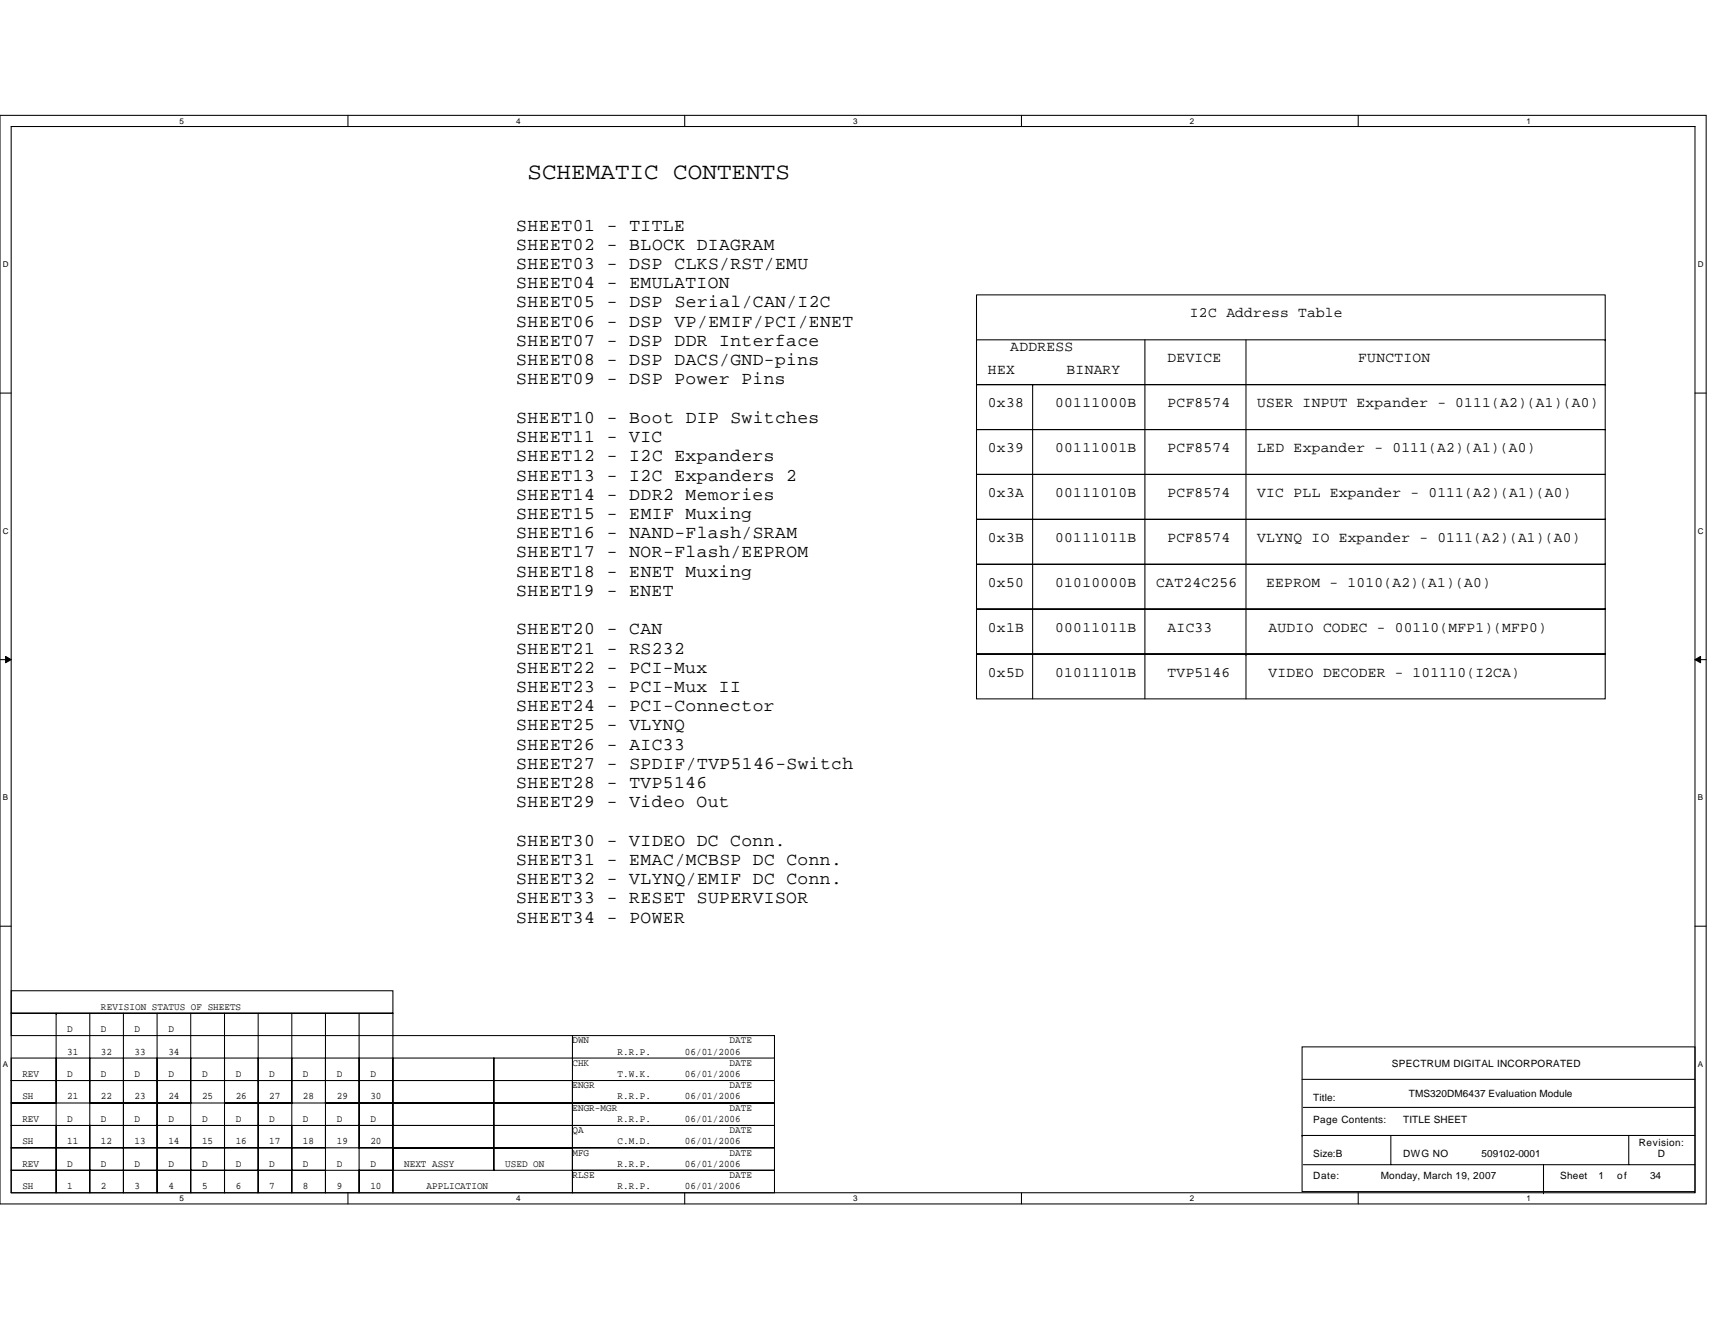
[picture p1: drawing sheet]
<svg xmlns="http://www.w3.org/2000/svg" width="279mm" height="216mm" viewBox="0 0 279 216" stroke-linecap="round" stroke-linejoin="round" font-family="sans-serif">
<defs><g id="words">
<text font-size="3.8" x="85.9" y="29.1">SCHEMATIC CONTENTS</text>
<g font-size="2.9">
<text x="84.1" y="37.6">SHEET01 - TITLE</text>
<text x="84.1" y="40.7">SHEET02 - BLOCK DIAGRAM</text>
<text x="84.1" y="43.8">SHEET03 - DSP CLKS/RST/EMU</text>
<text x="84.1" y="47">SHEET04 - EMULATION</text>
<text x="84.1" y="50.1">SHEET05 - DSP Serial/CAN/I2C</text>
<text x="84.1" y="53.2">SHEET06 - DSP VP/EMIF/PCI/ENET</text>
<text x="84.1" y="56.4">SHEET07 - DSP DDR Interface</text>
<text x="84.1" y="59.5">SHEET08 - DSP DACS/GND-pins</text>
<text x="84.1" y="62.6">SHEET09 - DSP Power Pins</text>
<text x="84.1" y="68.9">SHEET10 - Boot DIP Switches</text>
<text x="84.1" y="72">SHEET11 - VIC</text>
<text x="84.1" y="75.2">SHEET12 - I2C Expanders</text>
<text x="84.1" y="78.3">SHEET13 - I2C Expanders 2</text>
<text x="84.1" y="81.4">SHEET14 - DDR2 Memories</text>
<text x="84.1" y="84.6">SHEET15 - EMIF Muxing</text>
<text x="84.1" y="87.7">SHEET16 - NAND-Flash/SRAM</text>
<text x="84.1" y="90.8">SHEET17 - NOR-Flash/EEPROM</text>
<text x="84.1" y="94">SHEET18 - ENET Muxing</text>
<text x="84.1" y="97.1">SHEET19 - ENET</text>
<text x="84.1" y="103.4">SHEET20 - CAN</text>
<text x="84.1" y="106.5">SHEET21 - RS232</text>
<text x="84.1" y="109.6">SHEET22 - PCI-Mux</text>
<text x="84.1" y="112.8">SHEET23 - PCI-Mux II</text>
<text x="84.1" y="115.9">SHEET24 - PCI-Connector</text>
<text x="84.1" y="119">SHEET25 - VLYNQ</text>
<text x="84.1" y="122.2">SHEET26 - AIC33</text>
<text x="84.1" y="125.3">SHEET27 - SPDIF/TVP5146-Switch</text>
<text x="84.1" y="128.4">SHEET28 - TVP5146</text>
<text x="84.1" y="131.6">SHEET29 - Video Out</text>
<text x="84.1" y="137.8">SHEET30 - VIDEO DC Conn.</text>
<text x="84.1" y="141">SHEET31 - EMAC/MCBSP DC Conn.</text>
<text x="84.1" y="144.1">SHEET32 - VLYNQ/EMIF DC Conn.</text>
<text x="84.1" y="147.2">SHEET33 - RESET SUPERVISOR</text>
<text x="84.1" y="150.3">SHEET34 - POWER</text>
</g>
<g font-size="2.4">
<text x="193.8" y="51.7">I2C Address Table</text>
<text x="164.6" y="57.2">ADDRESS</text>
<text x="190.2" y="59.1">DEVICE</text>
<text x="221.3" y="59.1">FUNCTION</text>
<text x="161" y="60.9">HEX</text>
<text x="173.7" y="60.9">BINARY</text>
<text x="160.9" y="66.4">0x38</text>
<text x="171.9" y="66.4">00111000B</text>
<text x="190.2" y="66.4">PCF8574</text>
<text x="204.8" y="66.4">USER INPUT Expander - 0111(A2)(A1)(A0)</text>
<text x="160.9" y="73.7">0x39</text>
<text x="171.9" y="73.7">00111001B</text>
<text x="190.2" y="73.7">PCF8574</text>
<text x="204.8" y="73.7">LED Expander - 0111(A2)(A1)(A0)</text>
<text x="160.9" y="81">0x3A</text>
<text x="171.9" y="81">00111010B</text>
<text x="190.2" y="81">PCF8574</text>
<text x="204.8" y="81">VIC PLL Expander - 0111(A2)(A1)(A0)</text>
<text x="160.9" y="88.3">0x3B</text>
<text x="171.9" y="88.3">00111011B</text>
<text x="190.2" y="88.3">PCF8574</text>
<text x="204.8" y="88.3">VLYNQ IO Expander - 0111(A2)(A1)(A0)</text>
<text x="160.9" y="95.6">0x50</text>
<text x="171.9" y="95.6">01010000B</text>
<text x="188.4" y="95.6">CAT24C256</text>
<text x="206.3" y="95.6">EEPROM - 1010(A2)(A1)(A0)</text>
<text x="160.9" y="103">0x1B</text>
<text x="171.9" y="103">00011011B</text>
<text x="190.2" y="103">AIC33</text>
<text x="206.6" y="103">AUDIO CODEC - 00110(MFP1)(MFP0)</text>
<text x="160.9" y="110.3">0x5D</text>
<text x="171.9" y="110.3">01011101B</text>
<text x="190.2" y="110.3">TVP5146</text>
<text x="206.6" y="110.3">VIDEO DECODER - 101110(I2CA)</text>
</g>
<g font-size="1.6">
<text x="16.4" y="164.5">REVISION STATUS OF SHEETS</text>
<text x="11" y="171.9">31</text>
<text x="11" y="168.2">D</text>
<text x="16.4" y="171.9">32</text>
<text x="16.4" y="168.2">D</text>
<text x="21.9" y="171.9">33</text>
<text x="21.9" y="168.2">D</text>
<text x="27.4" y="171.9">34</text>
<text x="27.4" y="168.2">D</text>
<text x="93.3" y="170">DWN</text>
<text x="93.3" y="173.7">CHK</text>
<text x="100.6" y="171.9">R.R.P.</text>
<text x="111.5" y="171.9">06/01/2006</text>
<text x="118.9" y="173.7">DATE</text>
<text x="118.9" y="170">DATE</text>
<text x="226.8" y="173.9">SPECTRUM DIGITAL INCORPORATED</text>
<text x="3.6" y="175.5">REV</text>
<text x="3.6" y="179.2">SH</text>
<text x="11" y="175.5">D</text>
<text x="11" y="179.2">21</text>
<text x="16.4" y="179.2">22</text>
<text x="16.4" y="175.5">D</text>
<text x="21.9" y="179.2">23</text>
<text x="21.9" y="175.5">D</text>
<text x="27.4" y="179.2">24</text>
<text x="27.4" y="175.5">D</text>
<text x="32.9" y="179.2">25</text>
<text x="32.9" y="175.5">D</text>
<text x="38.4" y="175.5">D</text>
<text x="38.4" y="179.2">26</text>
<text x="43.9" y="175.5">D</text>
<text x="43.9" y="179.2">27</text>
<text x="49.4" y="175.5">D</text>
<text x="49.4" y="179.2">28</text>
<text x="54.9" y="175.5">D</text>
<text x="54.9" y="179.2">29</text>
<text x="60.3" y="179.2">30</text>
<text x="60.3" y="175.5">D</text>
<text x="93.3" y="177.3">ENGR</text>
<text x="100.6" y="175.5">T.W.K.</text>
<text x="100.6" y="179.2">R.R.P.</text>
<text x="111.5" y="175.5">06/01/2006</text>
<text x="111.5" y="179.2">06/01/2006</text>
<text x="118.9" y="177.3">DATE</text>
<text x="214" y="179.4">Title:</text>
<text x="229.5" y="178.8">TMS320DM6437 Evaluation Module</text>
<text x="3.6" y="182.8">REV</text>
<text x="11" y="182.8">D</text>
<text x="16.4" y="182.8">D</text>
<text x="21.9" y="182.8">D</text>
<text x="27.4" y="182.8">D</text>
<text x="32.9" y="182.8">D</text>
<text x="38.4" y="182.8">D</text>
<text x="43.9" y="182.8">D</text>
<text x="49.4" y="182.8">D</text>
<text x="54.9" y="182.8">D</text>
<text x="60.3" y="182.8">D</text>
<text x="93.3" y="181">ENGR-MGR</text>
<text x="93.3" y="184.7">QA</text>
<text x="100.6" y="182.8">R.R.P.</text>
<text x="111.5" y="182.8">06/01/2006</text>
<text x="118.9" y="184.7">DATE</text>
<text x="118.9" y="181">DATE</text>
<text x="214" y="183">Page Contents:</text>
<text x="228.6" y="183">TITLE SHEET</text>
<text x="3.6" y="186.5">SH</text>
<text x="3.6" y="190.1">REV</text>
<text x="11" y="190.1">D</text>
<text x="11" y="186.5">11</text>
<text x="16.4" y="190.1">D</text>
<text x="16.4" y="186.5">12</text>
<text x="21.9" y="186.5">13</text>
<text x="21.9" y="190.1">D</text>
<text x="27.4" y="190.1">D</text>
<text x="27.4" y="186.5">14</text>
<text x="32.9" y="186.5">15</text>
<text x="32.9" y="190.1">D</text>
<text x="38.4" y="190.1">D</text>
<text x="38.4" y="186.5">16</text>
<text x="43.9" y="186.5">17</text>
<text x="43.9" y="190.1">D</text>
<text x="49.4" y="186.5">18</text>
<text x="49.4" y="190.1">D</text>
<text x="54.9" y="186.5">19</text>
<text x="54.9" y="190.1">D</text>
<text x="60.3" y="186.5">20</text>
<text x="60.3" y="190.1">D</text>
<text x="65.8" y="190.1">NEXT ASSY</text>
<text x="82.3" y="190.1">USED ON</text>
<text x="93.3" y="188.3">MFG</text>
<text x="93.3" y="192">RLSE</text>
<text x="100.6" y="186.5">C.M.D.</text>
<text x="100.6" y="190.1">R.R.P.</text>
<text x="111.5" y="186.5">06/01/2006</text>
<text x="111.5" y="190.1">06/01/2006</text>
<text x="118.9" y="192">DATE</text>
<text x="118.9" y="188.3">DATE</text>
<text x="214" y="188.5">Size:B</text>
<text x="228.6" y="188.5">DWG NO</text>
<text x="241.4" y="188.5">509102-0001</text>
<text x="267" y="186.7">Revision:</text>
<text x="270.1" y="188.5">D</text>
<text x="3.6" y="193.8">SH</text>
<text x="11" y="193.8">1</text>
<text x="16.4" y="193.8">2</text>
<text x="21.9" y="193.8">3</text>
<text x="27.4" y="193.8">4</text>
<text x="32.9" y="193.8">5</text>
<text x="38.4" y="193.8">6</text>
<text x="43.9" y="193.8">7</text>
<text x="49.4" y="193.8">8</text>
<text x="54.9" y="193.8">9</text>
<text x="60.3" y="193.8">10</text>
<text x="69.5" y="193.8">APPLICATION</text>
<text x="100.6" y="193.8">R.R.P.</text>
<text x="111.5" y="193.8">06/01/2006</text>
<text x="214" y="192.2">Date:</text>
<text x="224.9" y="192.2">Monday, March 19, 2007</text>
<text x="254.2" y="192.2">Sheet</text>
<text x="260.4" y="192.2">1</text>
<text x="263.5" y="192.2">of</text>
<text x="268.8" y="192.2">34</text>
</g>
<g font-size="1.3">
<text x="29.3" y="20.2">5</text>
<text x="84.1" y="20.2">4</text>
<text x="139" y="20.2">3</text>
<text x="193.8" y="20.2">2</text>
<text x="248.7" y="20.2">1</text>
<text x=".5" y="43.5">D</text>
<text x="276.6" y="43.5">D</text>
<text x=".5" y="87">C</text>
<text x="276.6" y="87">C</text>
<text x=".5" y="130.4">B</text>
<text x="276.6" y="130.4">B</text>
<text x=".5" y="173.8">A</text>
<text x="276.6" y="173.8">A</text>
<text x="29.3" y="195.7">5</text>
<text x="84.1" y="195.7">4</text>
<text x="139" y="195.7">3</text>
<text x="193.8" y="195.7">2</text>
<text x="248.7" y="195.7">1</text>
</g>
</g></defs>
<path d="M0 18.8h278v177.4h-278zM1.8 20.6h274.3v173.8h-274.3z" fill="none" stroke="#000" stroke-width=".17"/>
<g fill="#fff">
<path d="M29.3 19h.7v1.4h-.7z"/>
<path d="M29.3 194.5h.7v1.5h-.7z"/>
</g>
<path d="M56.7 18.8v1.8M56.7 194.4v1.8" fill="none" stroke="#000" stroke-width=".17"/>
<g fill="#fff">
<path d="M84.1 19h.7v1.4h-.7z"/>
<path d="M84.1 194.5h.7v1.5h-.7z"/>
</g>
<path d="M111.5 18.8v1.8M111.5 194.4v1.8" fill="none" stroke="#000" stroke-width=".17"/>
<g fill="#fff">
<path d="M139 19h.7v1.4h-.7z"/>
<path d="M139 194.5h.7v1.5h-.7z"/>
</g>
<path d="M166.4 18.8v1.8M166.4 194.4v1.8" fill="none" stroke="#000" stroke-width=".17"/>
<g fill="#fff">
<path d="M193.8 19h.8v1.4h-.8z"/>
<path d="M193.8 194.5h.8v1.5h-.8z"/>
</g>
<path d="M221.3 18.8v1.8M221.3 194.4v1.8" fill="none" stroke="#000" stroke-width=".17"/>
<g fill="#fff">
<path d="M248.7 19h.7v1.4h-.7z"/>
<path d="M248.7 194.5h.7v1.5h-.7z"/>
<path d="M.5 42.3h.9v1.5h-.9z"/>
<path d="M276.6 42.3h1v1.5h-1z"/>
<path d="M.5 85.8h.9v1.4h-.9z"/>
<path d="M276.6 85.8h1v1.4h-1z"/>
</g>
<path d="M0 64.1h1.8M276.1 64.1h1.9" fill="none" stroke="#000" stroke-width=".17"/>
<g fill="#fff">
<path d="M.5 129.2h.8v1.5h-.8z"/>
<path d="M276.6 129.2h.9v1.5h-.9z"/>
</g>
<path d="M0 107.5h1.8M276.1 107.5h1.9" fill="none" stroke="#000" stroke-width=".17"/>
<path d="M.9 107l.9 .5-.9 .5zM276.1 107.5l1-.5v1z" fill="#000" stroke="#000" stroke-width=".16"/>
<g fill="#fff">
<path d="M.5 172.6h.8v1.5h-.8z"/>
<path d="M276.6 172.6h.9v1.5h-.9z"/>
</g>
<g fill="none" stroke="#000" stroke-width=".17">
<path d="M159.1 55.4h102.4v7.3h-102.4zM159.1 55.4v-7.4h102.4v7.4M186.5 55.4v58.5M203 55.4v51.2M261.5 55.4h.1M159.1 62.7h102.4v7.3h-102.4zM159.1 70h102.4v7.3h-102.4zM159.1 77.3h102.4v7.3h-102.4zM168.2 62.7v51.2M168.2 62.7h.1M159.1 84.6h102.4v7.3h-102.4zM159.1 91.9h102.4v7.4h-102.4z"/>
<path d="M159.1 99.3h102.4v7.3h-102.4zM159.1 106.6h102.4v7.3h-102.4zM203 106.6h.1M203 106.6v7.3M0 150.9h1.8M276.1 150.9h1.9M1.8 172.4h7.3v3.7h-7.3zM1.8 176.1h7.3v3.6h-7.3zM1.8 179.7h7.3v3.7h-7.3zM1.8 165.1h62.2v3.6h-62.2zM1.8 161.4h62.2v3.7h-62.2zM9.1 172.4h5.5v3.7h-5.5z"/>
<path d="M9.1 176.1h5.5v3.6h-5.5zM9.1 165.1h.1M9.1 165.1v7.3M14.6 179.7h5.5v3.7h-5.5zM14.6 172.4h5.5v3.7h-5.5zM14.6 176.1h5.5v3.6h-5.5zM14.6 165.1v7.3M20.1 172.4h5.5v3.7h-5.5zM20.1 176.1h5.5v3.6h-5.5zM20.1 179.7h5.5v3.7h-5.5zM20.1 165.1v7.3M25.6 179.7h5.5v3.7h-5.5z"/>
<path d="M25.6 176.1h5.5v3.6h-5.5zM25.6 172.4h5.5v3.7h-5.5zM25.6 165.1v7.3M31.1 172.4h5.5v3.7h-5.5zM31.1 176.1h5.5v3.6h-5.5zM31.1 165.1v7.3M36.6 176.1h5.5v3.6h-5.5zM36.6 172.4h5.5v3.7h-5.5zM36.6 179.7h5.5v3.7h-5.5zM36.6 165.1v7.3M42.1 179.7h5.4v3.7h-5.4zM42.1 172.4h5.4v3.7h-5.4z"/>
<path d="M42.1 176.1h5.4v3.6h-5.4zM42.1 165.1v7.3M47.5 165.1v7.3M47.5 176.1h5.5v3.6h-5.5zM47.5 172.4h5.5v3.7h-5.5zM53 179.7h5.5v3.7h-5.5zM53 176.1h5.5v3.6h-5.5zM53 172.4h5.5v3.7h-5.5zM53 165.1v7.3M58.5 172.4h5.5v3.7h-5.5zM58.5 176.1h5.5v3.6h-5.5zM58.5 179.7h5.5v3.7h-5.5z"/>
<path d="M58.5 165.1v7.3M64 176.1h16.5v3.6h-16.5zM64 179.7h16.5v3.7h-16.5zM64 172.4h16.5v3.7h-16.5zM80.5 176.1h12.8v3.6h-12.8zM80.5 179.7h12.8v3.7h-12.8zM80.5 172.4h12.8v3.7h-12.8zM93.3 176.1h32.9v3.6h-32.9zM93.3 168.7h32.9v3.7h-32.9zM93.3 179.7h32.9v3.7h-32.9zM93.3 168.7h-29.3v3.7M126.2 172.4v3.7"/>
<path d="M212.1 170.6h64v23.6h-64zM212.1 175.9h64M1.8 187h7.3v3.7h-7.3zM1.8 190.7h7.3v3.7h-7.3zM1.8 183.4h7.3v3.6h-7.3zM9.1 183.4h5.5v3.6h-5.5zM9.1 187h5.5v3.7h-5.5zM9.1 190.7h5.5v3.7h-5.5zM14.6 183.4h5.5v3.6h-5.5zM14.6 190.7h5.5v3.7h-5.5zM14.6 187h5.5v3.7h-5.5zM20.1 183.4h5.5v3.6h-5.5z"/>
<path d="M20.1 187h5.5v3.7h-5.5zM20.1 190.7h5.5v3.7h-5.5zM25.6 190.7h5.5v3.7h-5.5zM25.6 183.4h5.5v3.6h-5.5zM25.6 187h5.5v3.7h-5.5zM31.1 190.7h5.5v3.7h-5.5zM31.1 187h5.5v3.7h-5.5zM31.1 183.4h5.5v3.6h-5.5zM36.6 190.7h5.5v3.7h-5.5zM36.6 183.4h5.5v3.6h-5.5zM36.6 187h5.5v3.7h-5.5zM42.1 183.4h5.4v3.6h-5.4z"/>
<path d="M42.1 190.7h5.4v3.7h-5.4zM42.1 187h5.4v3.7h-5.4zM47.5 190.7h5.5v3.7h-5.5zM47.5 187h5.5v3.7h-5.5zM47.5 183.4h5.5v3.6h-5.5zM53 190.7h5.5v3.7h-5.5zM53 183.4h5.5v3.6h-5.5zM58.5 190.7h5.5v3.7h-5.5zM58.5 187h5.5v3.7h-5.5zM58.5 183.4h5.5v3.6h-5.5zM64 187h29.3v7.4h-29.3zM64 183.4h16.5v3.6h-16.5z"/>
<path d="M64 187h16.5v3.7h-16.5zM80.5 183.4h12.8v3.6h-12.8zM80.5 187h12.8v3.7h-12.8zM93.3 183.4h32.9v3.6h-32.9zM93.3 187h32.9v3.7h-32.9zM93.3 190.7h32.9v3.7h-32.9zM212.1 185h.1M212.1 185h64M212.3 189.8h63.8M212.3 180.4h63.8M226.6 185v4.8M251.5 194.4h.1"/>
<path d="M251.5 189.8v4.6M265.3 185v4.8"/>
</g>
<use href="#words"/>
</svg>
